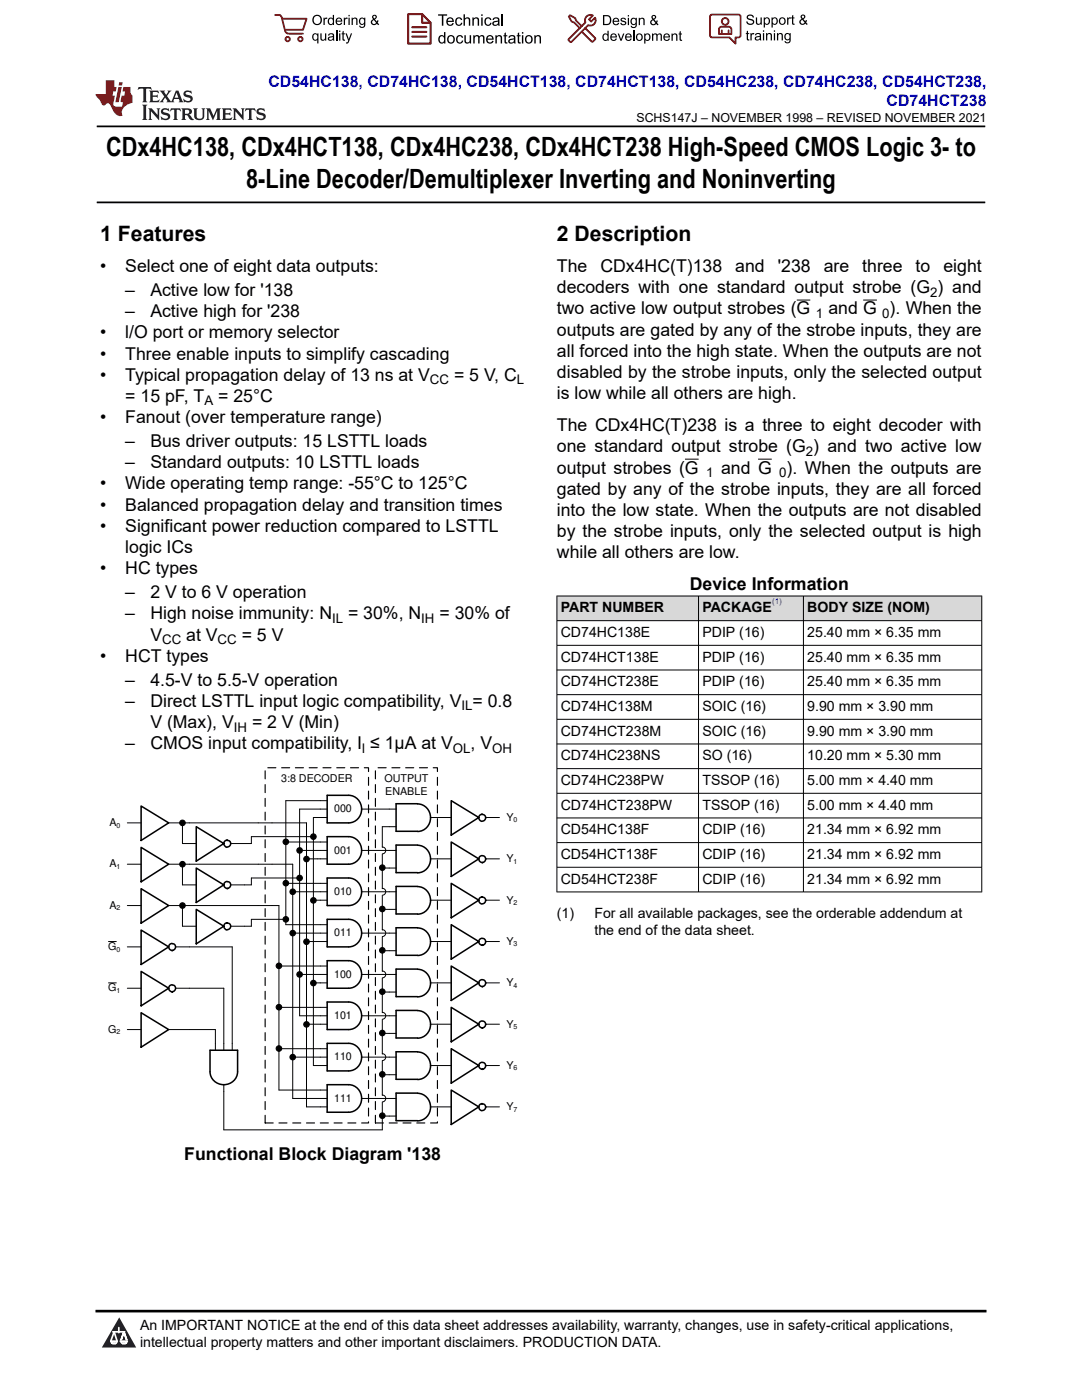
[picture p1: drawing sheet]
<svg xmlns="http://www.w3.org/2000/svg" width="216mm" height="279mm" viewBox="0 0 216 279" stroke-linecap="round" stroke-linejoin="round" font-family="sans-serif">
<defs><g id="words">
<g font-size="5.3">
<text x="21.2" y="31.2">CDx4HC138, CDx4HCT138, CDx4HC238, CDx4HCT238 High-Speed CMOS Logic 3- to</text>
<text x="49.1" y="37.5">8-Line Decoder/Demultiplexer Inverting and Noninverting</text>
</g>
<g font-size="4.2">
<text x="20" y="48.1">1 Features</text>
<text x="111.1" y="48.1">2 Description</text>
</g>
<g font-size="3.5">
<text x="20" y="54.3">•</text>
<text x="25" y="54.3">Select one of eight data outputs:</text>
<text x="25" y="59">–</text>
<text x="30" y="59">Active low for '138</text>
<text x="111.1" y="54.3">The</text>
<text x="111.1" y="58.5">decoders with one standard output strobe (G ) and</text>
<text x="119.8" y="54.3">CDx4HC(T)138</text>
<text x="146.7" y="54.3">and</text>
<text x="155.2" y="54.3">'238</text>
<text x="164.4" y="54.3">are</text>
<text x="172.1" y="54.3">three</text>
<text x="182.7" y="54.3">to</text>
<text x="188.3" y="54.3">eight</text>
<text x="25" y="63.3">–</text>
<text x="30" y="63.3">Active high for '238</text>
<text x="111.1" y="62.8">two active low output strobes (G</text>
<text x="165.3" y="62.8">and G</text>
<text x="177.5" y="62.8">). When the</text>
<text x="20" y="67.5">•</text>
<text x="20" y="71.7">•</text>
<text x="25" y="67.5">l/O port or memory selector</text>
<text x="25" y="71.7">Three enable inputs to simplify cascading</text>
<text x="111.1" y="71.2">all forced into the high state. When the outputs are not</text>
<text x="111.1" y="67">outputs are gated by any of the strobe inputs, they are</text>
<text x="20" y="76">•</text>
<text x="25" y="76">Typical propagation delay of 13 ns at V</text>
<text x="90.6" y="76">= 5 V, C</text>
<text x="111.1" y="75.5">disabled by the strobe inputs, only the selected output</text>
<text x="25" y="80.2">= 15 pF, T</text>
<text x="43.5" y="80.2">= 25°C</text>
<text x="111.1" y="79.7">is low while all others are high.</text>
<text x="20" y="84.4">•</text>
<text x="25" y="84.4">Fanout (over temperature range)</text>
<text x="25" y="89.2">–</text>
<text x="30" y="89.2">Bus driver outputs: 15 LSTTL loads</text>
<text x="111.1" y="86">The CDx4HC(T)238 is a three to eight decoder with</text>
<text x="25" y="93.4">–</text>
<text x="30" y="93.4">Standard outputs: 10 LSTTL loads</text>
<text x="111.1" y="94.5">output strobes (G</text>
<text x="111.1" y="90.3">one standard output strobe (G ) and two active low</text>
<text x="143.9" y="94.5">and G</text>
<text x="157" y="94.5">). When the outputs are</text>
<text x="20" y="97.7">•</text>
<text x="20" y="101.9">•</text>
<text x="25" y="97.7">Wide operating temp range: -55°C to 125°C</text>
<text x="25" y="101.9">Balanced propagation delay and transition times</text>
<text x="111.1" y="98.7">gated by any of the strobe inputs, they are all forced</text>
<text x="20" y="106.1">•</text>
<text x="25" y="106.1">Significant power reduction compared to LSTTL</text>
<text x="111.1" y="103">into the low state. When the outputs are not disabled</text>
<text x="111.1" y="107.2">by the strobe inputs, only the selected output is high</text>
<text x="25" y="110.4">logic ICs</text>
<text x="111.1" y="111.4">while all others are low.</text>
<text x="20" y="114.6">•</text>
<text x="25" y="114.6">HC types</text>
<text x="25" y="119.4">–</text>
<text x="30" y="119.4">2 V to 6 V operation</text>
<text x="137.6" y="117.8">Device Information</text>
<text x="25" y="123.6">–</text>
<text x="30" y="123.6">High noise immunity: N</text>
<text x="69.5" y="123.6">= 30%, N</text>
<text x="87.7" y="123.6">= 30% of</text>
<text x="30" y="127.8">V</text>
<text x="37.2" y="127.8">at V</text>
<text x="48.2" y="127.8">= 5 V</text>
<text x="20" y="132.1">•</text>
<text x="25" y="132.1">HCT types</text>
<text x="25" y="136.8">–</text>
<text x="30" y="136.8">4.5-V to 5.5-V operation</text>
<text x="25" y="141.1">–</text>
<text x="30" y="141.1">Direct LSTTL input logic compatibility, V = 0.8</text>
<text x="25" y="149.5">–</text>
<text x="30" y="149.5">CMOS input compatibility, I ≤ 1µA at V</text>
<text x="30" y="145.3">V (Max), V</text>
<text x="50.3" y="145.3">= 2 V (Min)</text>
<text x="93.9" y="149.5">, V</text>
<text x="36.8" y="231.6">Functional Block Diagram '138</text>
</g>
<g font-size="3.2" fill="#00f">
<text x="53.6" y="17.3">CD54HC138, CD74HC138, CD54HCT138, CD74HCT138, CD54HC238, CD74HC238, CD54HCT238,</text>
<text x="176.9" y="21.1">CD74HCT238</text>
</g>
<g font-size="2.8">
<text x="111.9" y="122.2">PART NUMBER</text>
<text x="140.2" y="122.2">PACKAGE</text>
<text x="161.1" y="122.2">BODY SIZE (NOM)</text>
<text x="111.9" y="127.1">CD74HC138E</text>
<text x="140.2" y="127.1">PDIP (16)</text>
<text x="161.1" y="127.1">25.40 mm × 6.35 mm</text>
<text x="111.9" y="132.1">CD74HCT138E</text>
<text x="111.9" y="137">CD74HCT238E</text>
<text x="140.2" y="132.1">PDIP (16)</text>
<text x="140.2" y="137">PDIP (16)</text>
<text x="161.1" y="132.1">25.40 mm × 6.35 mm</text>
<text x="161.1" y="137">25.40 mm × 6.35 mm</text>
<text x="111.9" y="141.9">CD74HC138M</text>
<text x="140.2" y="141.9">SOIC (16)</text>
<text x="161.1" y="141.9">9.90 mm × 3.90 mm</text>
<text x="111.9" y="146.8">CD74HCT238M</text>
<text x="140.2" y="146.8">SOIC (16)</text>
<text x="161.1" y="146.8">9.90 mm × 3.90 mm</text>
<text x="111.9" y="151.7">CD74HC238NS</text>
<text x="140.2" y="151.7">SO (16)</text>
<text x="161.1" y="151.7">10.20 mm × 5.30 mm</text>
<text x="111.9" y="156.7">CD74HC238PW</text>
<text x="111.9" y="161.6">CD74HCT238PW</text>
<text x="140.2" y="156.7">TSSOP (16)</text>
<text x="140.2" y="161.6">TSSOP (16)</text>
<text x="161.1" y="156.7">5.00 mm × 4.40 mm</text>
<text x="161.1" y="161.6">5.00 mm × 4.40 mm</text>
<text x="111.9" y="166.5">CD54HC138F</text>
<text x="140.2" y="166.5">CDIP (16)</text>
<text x="161.1" y="166.5">21.34 mm × 6.92 mm</text>
<text x="111.9" y="171.4">CD54HCT138F</text>
<text x="140.2" y="171.4">CDIP (16)</text>
<text x="161.1" y="171.4">21.34 mm × 6.92 mm</text>
<text x="111.9" y="176.4">CD54HCT238F</text>
<text x="140.2" y="176.4">CDIP (16)</text>
<text x="161.1" y="176.4">21.34 mm × 6.92 mm</text>
<text x="111.1" y="183.2">(1)</text>
<text x="118.6" y="183.2">For all available packages, see the orderable addendum at</text>
<text x="118.6" y="186.5">the end of the data sheet.</text>
<text x="27.9" y="265.5">An IMPORTANT NOTICE at the end of this data sheet addresses availability, warranty, changes, use in safety-critical applications,</text>
<text x="27.9" y="268.9">intellectual property matters and other important disclaimers. PRODUCTION DATA.</text>
</g>
<g font-size="2.6">
<text x="185.6" y="59.2">2</text>
<text x="162.8" y="63.5">1</text>
<text x="176" y="63.5">0</text>
<text x="85.8" y="76.7">CC</text>
<text x="103.1" y="76.7">L</text>
<text x="40.8" y="80.9">A</text>
<text x="140.9" y="95.2">1</text>
<text x="155.5" y="95.2">0</text>
<text x="160.8" y="91">2</text>
<text x="66.3" y="124.3">IL</text>
<text x="84.1" y="124.3">IH</text>
<text x="32.4" y="128.5">CC</text>
<text x="43.4" y="128.5">CC</text>
<text x="92.1" y="141.8">IL</text>
<text x="46.7" y="146">IH</text>
<text x="72.3" y="150.2">l</text>
<text x="90.4" y="150.2">OL</text>
<text x="98.2" y="150.2">OH</text>
</g>
<text font-size="2.5" x="127" y="24.3">SCHS147J – NOVEMBER 1998 – REVISED NOVEMBER 2021</text>
<g font-size="2.1">
<text x="56.1" y="156">3:8 DECODER</text>
<text x="76.7" y="156">OUTPUT</text>
<text x="76.9" y="158.6">ENABLE</text>
<text x="21.8" y="164.9">A</text>
<text x="66.7" y="162.1">000</text>
<text x="101" y="163.8">Y</text>
<text x="21.8" y="173.1">A</text>
<text x="66.7" y="170.4">001</text>
<text x="101" y="172.1">Y</text>
<text x="66.7" y="178.6">010</text>
<text x="21.8" y="181.4">A</text>
<text x="101" y="180.3">Y</text>
<text x="21.6" y="189.6">G</text>
<text x="66.7" y="186.9">011</text>
<text x="101" y="188.6">Y</text>
<text x="21.6" y="197.9">G</text>
<text x="66.7" y="195.1">100</text>
<text x="101" y="196.8">Y</text>
<text x="66.7" y="203.4">101</text>
<text x="21.6" y="206.1">G</text>
<text x="101" y="205.1">Y</text>
<text x="66.7" y="211.6">110</text>
<text x="101" y="213.3">Y</text>
<text x="66.7" y="219.9">111</text>
<text x="101" y="221.6">Y</text>
</g>
<text font-size="1.6" fill="#00f" x="154.1" y="120.6">(1)</text>
<g font-size="1.4">
<text x="23.3" y="165.2">0</text>
<text x="102.5" y="164.1">0</text>
<text x="23.3" y="173.4">1</text>
<text x="102.5" y="172.4">1</text>
<text x="23.3" y="181.7">2</text>
<text x="102.5" y="180.6">2</text>
<text x="23.3" y="189.9">0</text>
<text x="102.5" y="188.9">3</text>
<text x="102.5" y="197.1">4</text>
<text x="23.3" y="198.2">1</text>
<text x="23.3" y="206.4">2</text>
<text x="102.5" y="205.4">5</text>
<text x="102.5" y="213.6">6</text>
<text x="102.5" y="221.9">7</text>
</g>
</g></defs>
<path d="M19.3 25.2h177.3M19.3 40.4h177.3" fill="none" stroke="#000" stroke-width=".35"/>
<path d="M28.2 160.9l5.5 3.3-5.5 3.5zM28.2 169.1l5.5 3.4-5.5 3.5zM28.2 177.4l5.5 3.3-5.5 3.5z" fill="none" stroke="#000" stroke-width=".31"/>
<path d="M25.4 164.2h2.8M25.4 172.5h2.8M33.7 164.2h17.8M33.7 172.5h17.8M25.4 180.7h2.8M33.7 180.7h17.8" fill="none" stroke="#000" stroke-width=".2"/>
<path d="M74.9 153.2h12.4v70.9h-12.4z" fill-rule="evenodd" fill="#fff"/>
<path d="M74.9 153.2h12.4v70.9h-12.4z" fill="none" stroke="#000" stroke-width=".23" stroke-dasharray="1.6 1.1"/>
<g fill="none" stroke="#000" stroke-width=".2">
<path d="M36.4 164.2v4.1h2.8M36.4 172.5v4.1h2.8M46 168.3h2.8M46 176.6h2.8M73.5 161.5h5.5M73.5 169.7h5.5M73.5 178h5.5M76.3 177.3a.69 .69 0 0 1 .7 .7 .69 .69 0 0 1-.7 .7M76.3 169a.69 .69 0 0 1 .7 .7 .69 .69 0 0 1-.7 .7M76.3 173.2h2.7M76.3 170.5v6.9M76.3 178.7v6.9"/>
<path d="M79 165h-2.7v4.1M85.9 163.2h4.1M85.9 171.4h4.1M85.9 179.7h4.1M96.9 163.2h2.8M96.9 171.4h2.8M96.9 179.7h2.8M21.6 187.9h1.7M21.6 196.2h1.7M25.4 197.2h2.8M25.4 189h2.8M35 197.2h9.7v12.4"/>
<path d="M35 189h11.3v20.6M36.4 180.7v4.1h2.8M46 184.8h2.8M73.5 186.2h5.5M73.5 194.5h5.5M76.3 193.8a.69 .69 0 0 1 .7 .7 .69 .69 0 0 1-.7 .7M76.3 185.5a.69 .69 0 0 1 .7 .7 .69 .69 0 0 1-.7 .7M76.3 181.5h2.7M76.3 189.7h2.7M76.3 198h2.7M76.3 187v6.9M76.3 195.2v6.9"/>
<path d="M85.9 187.9h4.1M85.9 196.2h4.1M96.9 187.9h2.8M96.9 196.2h2.8M25.4 205.5h2.8M33.7 205.5h9.3v4.1M44.7 216.5v9h31.6v-5.5M73.5 202.7h5.5M73.5 211h5.5M73.5 219.2h5.5M76.3 202a.69 .69 0 0 1 .7 .7 .69 .69 0 0 1-.7 .7M76.3 210.3a.69 .69 0 0 1 .7 .7 .69 .69 0 0 1-.7 .7"/>
<path d="M76.3 218.5a.69 .69 0 0 1 .7 .7 .69 .69 0 0 1-.7 .7M76.3 206.2h2.7M76.3 214.5h2.7M76.3 203.5v6.9M76.3 211.7v6.9M85.9 204.4h4.1M85.9 212.7h4.1M96.9 204.4h2.8M96.9 212.7h2.8M76.3 222.7h2.7M85.9 220.9h4.1M96.9 220.9h2.8"/>
</g>
<g fill="none" stroke="#000" stroke-width=".31">
<path d="M90 159.8l5.5 3.4-5.5 3.5zM39.2 165l5.5 3.3-5.5 3.6zM39.2 173.2l5.5 3.4-5.5 3.5zM83.3 160.4h-4.3v5.5h4.3a2.76 2.76 0 0 0 2.6-2.7 2.76 2.76 0 0 0-2.6-2.8M83.3 176.9h-4.3v5.5h4.3a2.76 2.76 0 0 0 2.6-2.7 2.76 2.76 0 0 0-2.6-2.8M83.3 168.7h-4.3v5.5h4.3M83.3 168.7a2.76 2.76 0 0 1 2.6 2.7 2.76 2.76 0 0 1-2.6 2.8M90 168l5.5 3.4-5.5 3.5zM90 176.3l5.5 3.4-5.5 3.5zM95.5 171.4a.69 .69 0 0 1 .7-.6 .69 .69 0 0 1 .7 .6 .7 .7 0 0 1-.7 .7l.1 .1a.78 .78 0 0 1-.8-.8M95.5 179.7a.68 .68 0 0 1 .7-.7h-.1a.65 .65 0 0 1 .8 .7 .69 .69 0 0 1-.7 .7 .69 .69 0 0 1-.7-.7M28.2 193.9l5.5 3.3-5.5 3.5z"/>
<path d="M28.2 185.6l5.5 3.4-5.5 3.5zM39.2 181.5l5.5 3.3-5.5 3.6zM83.3 190.7h-4.3v-5.5h4.3a2.76 2.76 0 0 1 2.6 2.7 2.76 2.76 0 0 1-2.6 2.8M83.3 193.4h-4.3v5.5h4.3M83.3 193.4a2.76 2.76 0 0 1 2.6 2.8 2.76 2.76 0 0 1-2.6 2.7M90 184.5l5.5 3.4-5.5 3.5zM90 192.8l5.5 3.4-5.5 3.5zM95.5 196.2a.69 .69 0 0 1 .7-.7 .69 .69 0 0 1 .7 .7 .7 .7 0 0 1-.7 .7h.1a.78 .78 0 0 1-.8-.7M28.2 202.1l5.5 3.4-5.5 3.5zM41.9 213.9a2.76 2.76 0 0 0 2.8 2.6 2.76 2.76 0 0 0 2.7-2.6M41.9 213.9v-4.3h5.5v4.3M83.3 201.7h-4.3v5.5h4.3a2.76 2.76 0 0 0 2.6-2.8 2.76 2.76 0 0 0-2.6-2.7"/>
<path d="M83.3 209.9h-4.3v5.5h4.3M83.3 218.2h-4.3v5.5h4.3M83.3 209.9a2.76 2.76 0 0 1 2.6 2.8 2.76 2.76 0 0 1-2.6 2.7M83.3 218.2a2.76 2.76 0 0 1 2.6 2.7 2.76 2.76 0 0 1-2.6 2.8M90 201l5.5 3.4-5.5 3.5zM90 209.3l5.5 3.4-5.5 3.5zM90 217.5l5.5 3.4-5.5 3.5zM95.5 212.7a.69 .69 0 0 1 .7-.7 .69 .69 0 0 1 .7 .7 .7 .7 0 0 1-.7 .7h.1a.78 .78 0 0 1-.8-.7M95.5 220.9a.68 .68 0 0 1 .7-.6h-.1a.65 .65 0 0 1 .8 .6 .69 .69 0 0 1-.7 .7 .69 .69 0 0 1-.7-.7"/>
<circle cx="45.3" cy="168.4" r=".67"/>
<circle cx="45.3" cy="176.6" r=".68"/>
<circle cx="96.2" cy="163.2" r=".69"/>
<circle cx="34.3" cy="189" r=".68"/>
<circle cx="34.3" cy="197.2" r=".68"/>
<circle cx="45.3" cy="184.9" r=".67"/>
<circle cx="96.2" cy="187.9" r=".69"/>
<circle cx="96.2" cy="204.4" r=".69"/>
</g>
<g fill="#000">
<circle cx="36.4" cy="164.2" r=".55"/>
<circle cx="36.4" cy="172.5" r=".55"/>
<circle cx="76.3" cy="173.2" r=".55"/>
<circle cx="36.4" cy="180.7" r=".55"/>
<circle cx="76.3" cy="197.9" r=".55"/>
<circle cx="76.3" cy="181.4" r=".55"/>
<circle cx="76.3" cy="189.7" r=".55"/>
<circle cx="76.3" cy="206.2" r=".55"/>
<circle cx="76.3" cy="214.4" r=".55"/>
<circle cx="76.3" cy="222.7" r=".55"/>
</g>
<g fill="none" stroke="#000" stroke-width=".22">
<circle cx="36.4" cy="164.2" r=".55"/>
<circle cx="36.4" cy="172.5" r=".55"/>
<circle cx="76.3" cy="173.2" r=".55"/>
<circle cx="36.4" cy="180.7" r=".55"/>
<circle cx="76.3" cy="197.9" r=".55"/>
<circle cx="76.3" cy="181.4" r=".55"/>
<circle cx="76.3" cy="189.7" r=".55"/>
<circle cx="76.3" cy="206.2" r=".55"/>
<circle cx="76.3" cy="214.4" r=".55"/>
<circle cx="76.3" cy="222.7" r=".55"/>
</g>
<path d="M52.9 153.2h20.6v70.9h-20.6z" fill-rule="evenodd" fill="#fff"/>
<path d="M52.9 153.2h20.6v70.9h-20.6z" fill="none" stroke="#000" stroke-width=".23" stroke-dasharray="1.6 1.1"/>
<g fill="none" stroke="#000" stroke-width=".2">
<path d="M159 59.9h2.7M172.2 59.9h2.8M136.7 91.6h2.7M151.3 91.6h2.7M65.3 159.8h-8.3v24.7h8.3M51.5 172.5h6.9v46.7h6.9M51.5 164.2h9.7v56.7h4.1M57 168h8.3M57 176.3h8.3M58.4 178h6.9M59.8 169.7h5.5M59.8 175.2h-9.6v1.4h-1.4"/>
<path d="M61.2 171.4h4.1M62.5 179.7h2.8M62.5 167h-12.3v1.3h-1.4M65.3 163.2h-2.8v49.5h2.8M65.3 161.5h-5.5v41.2h5.5M72.2 161.5h1.3M72.2 169.7h1.3M72.2 178h1.3M51.5 180.7h4.2v36.8h9.6M55.7 192.8h9.6M57 183.5h-6.8v1.3h-1.4M58.4 186.2h6.9"/>
<path d="M59.8 194.5h5.5M61.2 187.9h4.1M62.5 196.2h2.8M72.2 186.2h1.3M72.2 194.5h1.3M55.7 201h9.6M55.7 209.3h9.6M58.4 211h6.9M61.2 204.4h4.1M72.2 202.7h1.3M72.2 211h1.3M72.2 219.2h1.3"/>
</g>
<g fill="none" stroke="#000" stroke-width=".31">
<path d="M69.6 158.7h-4.3v5.5h4.3M69.6 158.7a2.76 2.76 0 0 1 2.6 2.8 2.76 2.76 0 0 1-2.6 2.7M69.6 167h-4.3v5.5h4.3M69.6 175.2h-4.3v5.5h4.3M69.6 167a2.76 2.76 0 0 1 2.6 2.7 2.76 2.76 0 0 1-2.6 2.8M69.6 175.2a2.76 2.76 0 0 1 2.6 2.8 2.76 2.76 0 0 1-2.6 2.7M69.6 183.5h-4.3v5.5h4.3M69.6 191.7h-4.3v5.5h4.3M69.6 200h-4.3v5.5h4.3M69.6 183.5a2.76 2.76 0 0 1 2.6 2.7 2.76 2.76 0 0 1-2.6 2.8M69.6 191.7a2.76 2.76 0 0 1 2.6 2.8 2.76 2.76 0 0 1-2.6 2.7M69.6 200a2.76 2.76 0 0 1 2.6 2.7 2.76 2.76 0 0 1-2.6 2.8"/>
<path d="M69.6 208.2h-4.3v5.5h4.3M69.6 216.5h-4.3v5.5h4.3M69.6 208.2a2.76 2.76 0 0 1 2.6 2.8 2.76 2.76 0 0 1-2.6 2.7M69.6 216.5a2.76 2.76 0 0 1 2.6 2.7 2.76 2.76 0 0 1-2.6 2.8"/>
</g>
<g fill="#000">
<circle cx="57" cy="176.3" r=".55"/>
<circle cx="57" cy="168" r=".55"/>
<circle cx="58.4" cy="178" r=".55"/>
<circle cx="59.8" cy="169.7" r=".55"/>
<circle cx="59.8" cy="175.2" r=".55"/>
<circle cx="61.2" cy="171.4" r=".55"/>
<circle cx="62.5" cy="179.7" r=".55"/>
<circle cx="62.5" cy="167" r=".55"/>
<circle cx="55.7" cy="192.8" r=".55"/>
<circle cx="57" cy="183.5" r=".55"/>
<circle cx="58.4" cy="186.2" r=".55"/>
<circle cx="59.8" cy="194.5" r=".55"/>
<circle cx="61.2" cy="187.9" r=".55"/>
<circle cx="62.5" cy="196.2" r=".55"/>
<circle cx="55.7" cy="209.3" r=".55"/>
<circle cx="55.7" cy="201" r=".55"/>
<circle cx="58.4" cy="211" r=".55"/>
<circle cx="61.2" cy="204.4" r=".55"/>
</g>
<g fill="none" stroke="#000" stroke-width=".22">
<circle cx="57" cy="176.3" r=".55"/>
<circle cx="57" cy="168" r=".55"/>
<circle cx="58.4" cy="178" r=".55"/>
<circle cx="59.8" cy="169.7" r=".55"/>
<circle cx="59.8" cy="175.2" r=".55"/>
<circle cx="61.2" cy="171.4" r=".55"/>
<circle cx="62.5" cy="179.7" r=".55"/>
<circle cx="62.5" cy="167" r=".55"/>
<circle cx="55.7" cy="192.8" r=".55"/>
<circle cx="57" cy="183.5" r=".55"/>
<circle cx="58.4" cy="186.2" r=".55"/>
<circle cx="59.8" cy="194.5" r=".55"/>
<circle cx="61.2" cy="187.9" r=".55"/>
<circle cx="62.5" cy="196.2" r=".55"/>
<circle cx="55.7" cy="209.3" r=".55"/>
<circle cx="55.7" cy="201" r=".55"/>
<circle cx="58.4" cy="211" r=".55"/>
<circle cx="61.2" cy="204.4" r=".55"/>
</g>
<g fill="#d8d8d8">
<path d="M111.1 118.9h84.8v5h-84.8z" fill-rule="evenodd"/>
<path d="M111.2 119h28.1v4.8h-28.1z" fill-rule="evenodd"/>
<path d="M139.4 119h20.9v4.8h-20.9z" fill-rule="evenodd"/>
<path d="M160.4 119h35.4v4.8h-35.4z" fill-rule="evenodd"/>
</g>
<g fill="none" stroke="#000" stroke-width=".2">
<path d="M111.1 118.9h84.9M111.1 118.9v59.2M139.4 118.9v59.2M160.3 118.9v59.2M195.9 118.9v59.2M111.1 123.9h84.9M111.1 128.8h84.9M111.1 133.7h84.9M111.1 138.6h84.9M111.1 143.6h84.9M111.1 148.5h84.9M111.1 153.4h84.9"/>
<path d="M111.1 158.3h84.9M111.1 163.2h84.9M111.1 168.2h84.9M111.1 173.1h84.9M111.1 178h84.9"/>
</g>
<path d="M0 0h215.9v23.8h-215.9z" fill-rule="evenodd" fill="#fff"/>
<path d="M27.7 17.4l-.2 .6 .5-.3h.6v.1v2.2l-.2 .4h1l-.2-.4v-2.2v-.1h.5l.5 .3-.1-.6zM29.8 18.1l.2 .4v1.5l-.2 .4h1.9l.1-.6a1.08 1.08 0 0 1-1.3 .2v-.7h.6l.4 .2v-.6l-.4 .2h-.6v-.6l.2-.1a1 1 0 0 1 1 .2l-.1-.5zM31.8 18.1l1 1.1-1 1.2h.9l-.2-.2 .4-.7 .5 .7-.2 .2h1.6l-.2-.2 .1-.4h1l.1 .4-.1 .2h.9l-.2-.3-.8-2h-.5l-1 2.2-.8-1.1 .9-1.1h-.8l.2 .2-.5 .7-.3-.7 .1-.2zM35.2 18.5l.4 1h-.8zM36.8 18.2a.65 .65 0 0 0-.2 .7 .65 .65 0 0 0 .6 .5l.7 .2 .1 .2a.79 .79 0 0 1-.7 .4 .79 .79 0 0 1-.7-.5l.1 .7 .2-.1a.93 .93 0 0 0 1.1 .1 .93 .93 0 0 0 .4-1 1.46 1.46 0 0 0-1.2-.6l-.1-.3a1.09 1.09 0 0 1 1.2 .2l-.2-.6-.1 .1-.6-.2zM28.4 20.9l.2 .4v2.3l-.2 .3h1l-.2-.3v-2.3l.2-.4zM29.6 21.6l.2 .4v1.6l-.2 .3h.8l-.3-.3v-1.4l1.7 1.8v-2l.2-.4h-.8l.2 .2 .1 1.1-1.2-1.3zM32.3 21.8a.65 .65 0 0 0-.2 .7 .65 .65 0 0 0 .7 .4l.6 .2 .1 .2a.79 .79 0 0 1-.7 .4 .79 .79 0 0 1-.7-.5l.1 .7 .2-.1a.93 .93 0 0 0 1.1 .1 .93 .93 0 0 0 .4-.9 1.46 1.46 0 0 0-1.2-.6l-.1-.4a1.09 1.09 0 0 1 1.2 .2l-.2-.6-.1 .1-.6-.1zM34.1 21.6l-.1 .7a.63 .63 0 0 1 .7-.4l.1 1.7-.3 .3h1l-.2-.3v-1.7a.66 .66 0 0 1 .8 .4l-.1-.7zM36.2 21.6l.2 .4v1.6l-.2 .3h.9l-.2-.2v-.7h.5l.1 .2a.79 .79 0 0 0 1.2 .6l-1-.9a.61 .61 0 0 0 .6-.6 .61 .61 0 0 0-.5-.6zM36.9 21.9h.2a.47 .47 0 0 1 .5 .1 .47 .47 0 0 1 .1 .5l-.2 .2h-.6zM38.5 21.6l.2 .2a2.27 2.27 0 0 0 .4 2 1.04 1.04 0 0 0 1.7-.7v-1.3l.2-.2h-.8l.2 .4v1.1a.6 .6 0 0 1-.6 .6 .6 .6 0 0 1-.6-.6v-1.1l.3-.4zM41.1 21.6l.2 .4v1.6l-.2 .3h.7l-.2-.3v-1.5l.9 1.9 .8-1.9v1.5l-.2 .3h1l-.3-.3v-1.6l.3-.4h-.8l-.7 1.5-.7-1.5zM44.3 21.6l.2 .4v1.6l-.2 .3h1.9l.1-.5a1.09 1.09 0 0 1-1.3 .1v-.6h.6l.4 .1v-.6l-.4 .2h-.6v-.6l.2-.1a1.01 1.01 0 0 1 1 .3l-.1-.6zM46.4 21.6l.3 .4v1.6l-.3 .3h.8l-.2-.3v-1.4l1.6 1.8v-2l.2-.4h-.7l.2 .2v1.1l-1.2-1.3zM49 21.6l-.1 .7a.63 .63 0 0 1 .8-.4v1.7l-.3 .3h1l-.2-.3v-1.7a.66 .66 0 0 1 .8 .4l-.1-.7zM51.4 21.8a.65 .65 0 0 0-.2 .7 .65 .65 0 0 0 .6 .4l.6 .2 .2 .2a.79 .79 0 0 1-.8 .4 .79 .79 0 0 1-.6-.5l.1 .7 .2-.1a.93 .93 0 0 0 1 .1 .93 .93 0 0 0 .5-.9 1.46 1.46 0 0 0-1.3-.6l-.1-.4a1.09 1.09 0 0 1 1.3 .2l-.2-.6-.2 .1-.5-.1z" fill="#231f20"/>
<path d="M21.1 16v2.8h-2.1l.1 .3 .9 1a.95 .95 0 0 0 .9 .9 .59 .59 0 0 1 .6-.4 .59 .59 0 0 1 .5 .4l.4 .8a1.59 1.59 0 0 0 2.1 1.3 1.61 1.61 0 0 1 1-2.2l1-.4-.1-1.5a1.59 1.59 0 0 1-.4-1.6h-1.4l-.2 .9h.5l-.1 .8h-.5l-.2 1v.2l.4 .1-.2 .9h-.6a.73 .73 0 0 1-1.1-.7l.3-1.5h-.5l.2-.8h.5l.2-.9h-.5v-1.4zM23.6 17.4l-.6 3h.7l.6-3zM23.8 16.4l-.1 .7h.7l.1-.7z" fill="#ed1c24"/>
<g fill="#000">
<path d="M62.3 4a1 1 0 0 1 2 0 1 1 0 0 1-2 0zM62.8 3.4a.78 .78 0 0 0-.1 1.1 .78 .78 0 0 0 1.1 .1 .78 .78 0 0 0 .1-1.1 .78 .78 0 0 0-1.1-.1z" fill-rule="evenodd"/>
<path d="M62.5 6.8l.4-.2 .4 .3v-.2h.2v2h-.2v-.7a.68 .68 0 0 1-.9-.1 .68 .68 0 0 1 0-.9zM62.6 7a.51 .51 0 0 0-.1 .6 .51 .51 0 0 0 .7 .2 .51 .51 0 0 0 .1-.7 .51 .51 0 0 0-.7-.1z" fill-rule="evenodd"/>
<path d="M64.5 3.5h.3v.3l.1-.3h.3l.1 .1-.1 .2a.32 .32 0 0 0-.3 0 .32 .32 0 0 0-.1 .4v.8h-.3z" fill-rule="evenodd"/>
<path d="M63.9 6.7h.3v.8a.36 .36 0 0 0 .3 .4 .36 .36 0 0 0 .4-.5v-.7h.2v1.4h-.2v-.2a.51 .51 0 0 1-.6 .2 .51 .51 0 0 1-.4-.5z" fill-rule="evenodd"/>
<path d="M65.6 3.7l.4-.2 .4 .2v-.7h.3v2h-.3v-.2a.7 .7 0 0 1-1-.1 .7 .7 0 0 1 .2-1zM65.8 3.8a.51 .51 0 0 0-.1 .7 .51 .51 0 0 0 .6 .2 .51 .51 0 0 0 .1-.7 .51 .51 0 0 0-.6-.2z" fill-rule="evenodd"/>
<path d="M65.6 6.8a.66 .66 0 0 1 .8-.1 .66 .66 0 0 1 .3 .8v.6h-.2l-.1-.2a.52 .52 0 0 1-.7 .2 .52 .52 0 0 1-.2-.6l.3-.2a.42 .42 0 0 0 .6-.3l-.3-.2-.3 .1-.1 .2h-.3zM65.7 7.6a.35 .35 0 0 0 .3 .4 .35 .35 0 0 0 .4-.4v-.2z" fill-rule="evenodd"/>
<path d="M67.7 6.1h.2v.3h-.2zM67.7 6.7h.2v1.4h-.2z" fill-rule="evenodd"/>
<path d="M67.1 3.7a.68 .68 0 0 1 .9-.1 .68 .68 0 0 1 .3 .7h-1.1a.42 .42 0 0 0 .3 .5 .42 .42 0 0 0 .5-.3h.3a.73 .73 0 0 1-1.1 .4 .73 .73 0 0 1-.1-1.2zM67.4 3.8l-.2 .3h.8l-.2-.4z" fill-rule="evenodd"/>
<path d="M68.6 3.5h.2v.3l.2-.3h.3l.1 .1-.1 .2a.32 .32 0 0 0-.4 0 .32 .32 0 0 0-.1 .4v.8h-.2z" fill-rule="evenodd"/>
<path d="M68.3 6.3l.3-.1v.5h.2v.1h-.2v.9l.3 .4a.36 .36 0 0 1-.4 0 .36 .36 0 0 1-.2-.4v-.9h-.1v-.1h.1z" fill-rule="evenodd"/>
<path d="M68.9 6.7h.3l.4 1.1 .4-1.1h.3l-.6 1.4a.51 .51 0 0 1-.6 .6l-.1-.3h.3l.2-.3z" fill-rule="evenodd"/>
<path d="M69.5 3h.3v.3h-.3zM69.5 3.5h.3v1.5h-.3z" fill-rule="evenodd"/>
<path d="M70.2 3.5h.2v.2a.52 .52 0 0 1 .6-.2 .52 .52 0 0 1 .3 .6v.9h-.2v-.9a.34 .34 0 0 0-.3-.4 .34 .34 0 0 0-.4 .3v1h-.2z" fill-rule="evenodd"/>
<path d="M71.8 3.7l.4-.2 .5 .2v-.2h.2v1.3a.64 .64 0 0 1-.5 .8 .64 .64 0 0 1-.7-.5h.2a.41 .41 0 0 0 .5 .2 .41 .41 0 0 0 .2-.5 .69 .69 0 0 1-.9-.1 .69 .69 0 0 1 .1-1zM72 3.8a.5 .5 0 0 0-.1 .7 .5 .5 0 0 0 .7 .1 .5 .5 0 0 0 .1-.6 .5 .5 0 0 0-.7-.2z" fill-rule="evenodd"/>
<path d="M74.4 3.1a.47 .47 0 0 1 .7 .1 .47 .47 0 0 1-.3 .7l.4 .4 .1-.3 .2 .1-.1 .4 .3 .3-.2 .2-.3-.3a.63 .63 0 0 1-1 .1 .63 .63 0 0 1 .3-1l-.3-.4zM74.5 3.4a.27 .27 0 0 0 .5 0 .27 .27 0 0 0-.5 0zM74.4 4.1a.4 .4 0 0 0 0 .6 .4 .4 0 0 0 .6-.1l-.4-.6z" fill-rule="evenodd"/>
<path d="M87.4 2.9h1.8v.2h-.7v2h-.3v-2h-.8z" fill-rule="evenodd"/>
<path d="M87.6 7.2l.5-.2 .5 .2v-.8h.3v2.3h-.3v-.2a.76 .76 0 0 1-1-.1 .76 .76 0 0 1-.1-1zM87.9 7.4a.58 .58 0 0 0-.2 .7 .58 .58 0 0 0 .8 .2 .58 .58 0 0 0 .1-.7 .58 .58 0 0 0-.7-.2z" fill-rule="evenodd"/>
<path d="M89.5 7.2a.81 .81 0 0 1 1.1 .1 .81 .81 0 0 1-.2 1.2 .81 .81 0 0 1-1.1-.2l-.1-.7zM89.6 7.4a.57 .57 0 0 0 0 .8 .57 .57 0 0 0 .8 0 .57 .57 0 0 0 0-.7 .57 .57 0 0 0-.8-.1z" fill-rule="evenodd"/>
<path d="M89.3 3.7a.77 .77 0 0 1 .9-.2 .77 .77 0 0 1 .4 .9h-1.3a.48 .48 0 0 0 .4 .5 .48 .48 0 0 0 .6-.3h.3a.83 .83 0 0 1-1.3 .4 .83 .83 0 0 1 0-1.3zM89.5 3.8l-.2 .4h1l-.3-.5z" fill-rule="evenodd"/>
<path d="M91 3.7a.7 .7 0 0 1 1.2 .3h-.2a.45 .45 0 0 0-.6-.3 .45 .45 0 0 0-.3 .6 .45 .45 0 0 0 .3 .6 .45 .45 0 0 0 .6-.4l.3 .1a.76 .76 0 0 1-1.1 .5 .76 .76 0 0 1-.3-1.1z" fill-rule="evenodd"/>
<path d="M91.2 7.2a.7 .7 0 0 1 1.2 .3l-.3 .1a.45 .45 0 0 0-.5-.4 .45 .45 0 0 0-.3 .7 .45 .45 0 0 0 .3 .6 .45 .45 0 0 0 .6-.4h.2a.76 .76 0 0 1-1 .5 .76 .76 0 0 1-.4-1.1z" fill-rule="evenodd"/>
<path d="M92.5 2.9h.3v.8a.59 .59 0 0 1 .7-.2 .59 .59 0 0 1 .3 .6v1h-.2v-1a.4 .4 0 0 0-.5-.4 .4 .4 0 0 0-.3 .5v.9h-.3z" fill-rule="evenodd"/>
<path d="M92.7 7h.2v.9a.41 .41 0 0 0 .5 .6 .41 .41 0 0 0 .3-.6v-.9h.3v1.7h-.3v-.3a.58 .58 0 0 1-.7 .3 .58 .58 0 0 1-.3-.7z" fill-rule="evenodd"/>
<path d="M94.3 3.5h.2v.2a.59 .59 0 0 1 .7-.2 .59 .59 0 0 1 .4 .6v1h-.3v-1a.41 .41 0 0 0-.4-.4 .41 .41 0 0 0-.4 .5v.9h-.2z" fill-rule="evenodd"/>
<path d="M94.4 7h.3v.3a.56 .56 0 0 1 1 0 .54 .54 0 0 1 .6-.3 .54 .54 0 0 1 .4 .5v1.2h-.3v-1.1a.34 .34 0 0 0-.3-.4 .34 .34 0 0 0-.4 .3v1.2h-.3v-1.1a.38 .38 0 0 0-.5-.3 .38 .38 0 0 0-.2 .5v.9h-.3z" fill-rule="evenodd"/>
<path d="M96 2.9h.3v.3h-.3zM96 3.5h.3v1.6h-.3z" fill-rule="evenodd"/>
<path d="M96.8 3.7a.7 .7 0 0 1 1.3 .3h-.3a.45 .45 0 0 0-.6-.3 .45 .45 0 0 0-.3 .6 .45 .45 0 0 0 .3 .6 .45 .45 0 0 0 .6-.4l.3 .1a.76 .76 0 0 1-1.1 .5 .76 .76 0 0 1-.3-1.1z" fill-rule="evenodd"/>
<path d="M97.2 7.2a.77 .77 0 0 1 .9-.1 .77 .77 0 0 1 .4 .8h-1.2a.48 .48 0 0 0 .3 .6 .48 .48 0 0 0 .6-.4l.3 .1a.83 .83 0 0 1-1.3 .3 .83 .83 0 0 1 0-1.3zM97.4 7.4l-.1 .3h.9l-.2-.4z" fill-rule="evenodd"/>
<path d="M98.8 7h.3v.3a.59 .59 0 0 1 .7-.3 .59 .59 0 0 1 .4 .7v1h-.3v-1a.41 .41 0 0 0-.5-.5 .41 .41 0 0 0-.3 .6v.9h-.3z" fill-rule="evenodd"/>
<path d="M98.4 3.7a.74 .74 0 0 1 1-.2 .74 .74 0 0 1 .3 .9v.7h-.3v-.2a.59 .59 0 0 1-.8 .3 .59 .59 0 0 1-.3-.8l1.1-.3a.42 .42 0 0 0-.4-.4 .42 .42 0 0 0-.5 .3h-.2zM98.6 4.5a.36 .36 0 0 0 .2 .5 .36 .36 0 0 0 .5-.2l.1-.5z" fill-rule="evenodd"/>
<path d="M100.7 6.6l.2-.1v.5h.3v.2h-.3v1l.1 .2h.2l.1 .3a.41 .41 0 0 1-.5-.1 .41 .41 0 0 1-.1-.4v-1h-.2v-.2h.2z" fill-rule="evenodd"/>
<path d="M101.6 7.2a.74 .74 0 0 1 .9-.2 .74 .74 0 0 1 .3 1l.1 .7h-.3v-.2a.59 .59 0 0 1-.8 .2 .59 .59 0 0 1-.3-.8l1-.3a.42 .42 0 0 0-.3-.4 .42 .42 0 0 0-.5 .3h-.3zM101.8 8.1a.36 .36 0 0 0 .1 .5 .36 .36 0 0 0 .5-.3l.2-.4z" fill-rule="evenodd"/>
<path d="M103.3 6.6l.3-.1v.5h.3v.2h-.3v1l.1 .2h.2v.3a.41 .41 0 0 1-.5-.1 .41 .41 0 0 1-.1-.4v-1h-.2v-.2h.2z" fill-rule="evenodd"/>
<path d="M104.1 6.4h.3v.3h-.3zM104.1 7h.3v1.7h-.3z" fill-rule="evenodd"/>
<path d="M105 7.2a.81 .81 0 0 1 1.1 .1 .81 .81 0 0 1-.1 1.2 .81 .81 0 0 1-1.2-.2v-.7zM105.2 7.4a.57 .57 0 0 0-.1 .8 .57 .57 0 0 0 .8 0 .57 .57 0 0 0 0-.7 .57 .57 0 0 0-.7-.1z" fill-rule="evenodd"/>
<path d="M106.6 7h.3v.3a.59 .59 0 0 1 .7-.3 .59 .59 0 0 1 .4 .7v1h-.3v-1a.41 .41 0 0 0-.5-.5 .41 .41 0 0 0-.3 .6v.9h-.3z" fill-rule="evenodd"/>
<path d="M120.3 3h.7a1 1 0 0 1 1 1 1 1 0 0 1-1 1h-.7zM120.6 3.2v1.6h.4a.77 .77 0 0 0 .7-.8 .77 .77 0 0 0-.7-.8z" fill-rule="evenodd"/>
<path d="M120.4 6.9l.4-.2 .4 .2v-.8h.3v2h-.3v-.1a.7 .7 0 0 1-.9-.2 .7 .7 0 0 1 .1-.9zM120.6 7a.51 .51 0 0 0-.1 .7 .51 .51 0 0 0 .6 .1 .51 .51 0 0 0 .1-.6 .51 .51 0 0 0-.6-.2z" fill-rule="evenodd"/>
<path d="M122 6.9a.68 .68 0 0 1 .8-.2 .68 .68 0 0 1 .3 .8h-1.1a.42 .42 0 0 0 .3 .5 .42 .42 0 0 0 .5-.3h.3a.73 .73 0 0 1-1.1 .3 .73 .73 0 0 1 0-1.1zM122.2 7l-.2 .3h.8l-.2-.4z" fill-rule="evenodd"/>
<path d="M122.4 3.7a.68 .68 0 0 1 .8-.1 .68 .68 0 0 1 .4 .8h-1.1a.42 .42 0 0 0 .3 .4 .42 .42 0 0 0 .5-.3l.3 .1a.73 .73 0 0 1-1.2 .3 .73 .73 0 0 1 0-1.2zM122.6 3.8l-.1 .3h.8l-.2-.3z" fill-rule="evenodd"/>
<path d="M123.9 3.7l.1-.1a.62 .62 0 0 1 .9 .3l-.2 .1a.29 .29 0 0 0-.3-.3 .29 .29 0 0 0-.3 .3l.1 .1a.58 .58 0 0 1 .6 .1 .58 .58 0 0 1 .1 .6 .67 .67 0 0 1-1.1-.2l.2-.1a.33 .33 0 0 0 .4 .4 .33 .33 0 0 0 .3-.4 .71 .71 0 0 1-.9-.6z" fill-rule="evenodd"/>
<path d="M123.3 6.7h.2l.4 1.2 .4-1.2h.3l-.6 1.4h-.2z" fill-rule="evenodd"/>
<path d="M125.3 3h.2v.3h-.2zM125.3 3.6h.2v1.4h-.2z" fill-rule="evenodd"/>
<path d="M124.9 6.9a.68 .68 0 0 1 .8-.2 .68 .68 0 0 1 .4 .8h-1.1a.42 .42 0 0 0 .3 .5 .42 .42 0 0 0 .5-.3h.3a.73 .73 0 0 1-1.2 .3 .73 .73 0 0 1 0-1.1zM125.1 7l-.1 .3h.8l-.2-.4z" fill-rule="evenodd"/>
<path d="M126 3.7l.4-.2 .4 .2v-.1h.3v1.2a.64 .64 0 0 1-.5 .8 .64 .64 0 0 1-.8-.5l.3 .1a.41 .41 0 0 0 .5 .2 .41 .41 0 0 0 .2-.6 .69 .69 0 0 1-.9-.1 .69 .69 0 0 1 .1-1zM126.2 3.9a.5 .5 0 0 0-.1 .6 .5 .5 0 0 0 .6 .2 .5 .5 0 0 0 .2-.7 .5 .5 0 0 0-.7-.1z" fill-rule="evenodd"/>
<path d="M126.9 7.4a.73 .73 0 0 1 1.4 0 .73 .73 0 0 1-1.4 0zM127.3 7a.5 .5 0 0 0-.1 .7 .5 .5 0 0 0 .7 0 .5 .5 0 0 0 0-.6 .5 .5 0 0 0-.6-.1z" fill-rule="evenodd"/>
<path d="M127.5 3.6h.2v.2a.52 .52 0 0 1 .6-.3 .52 .52 0 0 1 .3 .6v.9h-.2v-.9a.34 .34 0 0 0-.3-.4 .34 .34 0 0 0-.4 .3v1h-.2z" fill-rule="evenodd"/>
<path d="M128.5 6.7h.3v.2a.67 .67 0 0 1 .9 0 .67 .67 0 0 1 0 .9 .55 .55 0 0 1-.9 .2v.7h-.3zM128.9 7a.5 .5 0 0 0-.1 .7 .5 .5 0 0 0 .6 .1 .5 .5 0 0 0 .2-.6 .5 .5 0 0 0-.7-.2z" fill-rule="evenodd"/>
<path d="M130.1 6.7h.2v.2a.49 .49 0 0 1 .9 0l.4-.2a.42 .42 0 0 1 .5 .4v1h-.3v-.9a.3 .3 0 0 0-.2-.3 .3 .3 0 0 0-.4 .2v1h-.2v-.9a.33 .33 0 0 0-.5-.3 .33 .33 0 0 0-.2 .5v.7h-.2z" fill-rule="evenodd"/>
<path d="M130.1 3.1a.47 .47 0 0 1 .8 .1 .47 .47 0 0 1-.3 .7l.3 .4 .1-.2h.3l-.2 .5 .3 .3-.2 .2-.3-.3a.63 .63 0 0 1-1 .1 .63 .63 0 0 1 .3-1l-.2-.5zM130.2 3.5a.27 .27 0 0 0 .5 0 .27 .27 0 0 0-.5 0zM130.2 4.1a.4 .4 0 0 0 0 .7 .4 .4 0 0 0 .6-.2l-.5-.6z" fill-rule="evenodd"/>
<path d="M132.5 6.9a.68 .68 0 0 1 .9-.2 .68 .68 0 0 1 .3 .8h-1.1a.42 .42 0 0 0 .3 .5 .42 .42 0 0 0 .5-.3h.3a.73 .73 0 0 1-1.1 .3 .73 .73 0 0 1-.1-1.1zM132.7 7l-.1 .3h.8l-.2-.4z" fill-rule="evenodd"/>
<path d="M134 6.7h.2v.2a.52 .52 0 0 1 .6-.2 .52 .52 0 0 1 .4 .6v.8h-.3v-.8a.34 .34 0 0 0-.2-.4 .34 .34 0 0 0-.4 .2l-.1 1h-.2z" fill-rule="evenodd"/>
<path d="M135.6 6.3l.2-.1v.5h.3v.2h-.3v.8l.3 .4a.36 .36 0 0 1-.4 0 .36 .36 0 0 1-.1-.4v-.8h-.2v-.2h.2z" fill-rule="evenodd"/>
<path d="M149.2 3a.8 .8 0 0 1 1.2 .5h-.2a.44 .44 0 0 0-.5-.4 .44 .44 0 0 0-.4 .5l.2 .1a.9 .9 0 0 1 1 .8 .84 .84 0 0 1-.9 .5 .84 .84 0 0 1-.7-.7h.3a.52 .52 0 0 0 .5 .5 .52 .52 0 0 0 .5-.6l-.2-.1a.85 .85 0 0 1-1-.8z" fill-rule="evenodd"/>
<path d="M149 6.3l.3-.2v.5h.2v.2h-.2v.9l.2 .4a.36 .36 0 0 1-.4-.1 .36 .36 0 0 1-.1-.4v-.8h-.2v-.2h.2z" fill-rule="evenodd"/>
<path d="M149.7 6.6h.3v.2l.1-.2h.3l.1 .1-.1 .2a.32 .32 0 0 0-.3 0 .32 .32 0 0 0-.1 .4v.8h-.3z" fill-rule="evenodd"/>
<path d="M150.7 6.8a.66 .66 0 0 1 .9-.2 .66 .66 0 0 1 .3 .9v.6h-.2l-.1-.2a.52 .52 0 0 1-.7 .2 .52 .52 0 0 1-.2-.7l.2-.1a.42 .42 0 0 0 .7-.3l-.3-.2h-.3l-.1 .3-.3-.1zM150.9 7.5a.35 .35 0 0 0 .3 .5 .35 .35 0 0 0 .4-.4v-.3z" fill-rule="evenodd"/>
<path d="M150.8 3.5h.3v.8a.36 .36 0 0 0 .3 .5 .36 .36 0 0 0 .4-.5v-.8h.2v1.4h-.2v-.2a.51 .51 0 0 1-.6 .3 .51 .51 0 0 1-.4-.6z" fill-rule="evenodd"/>
<path d="M152.2 6.1h.3v.2h-.3zM152.2 6.6h.3v1.5h-.3z" fill-rule="evenodd"/>
<path d="M152.4 3.5h.2v.2a.67 .67 0 0 1 .9 0 .67 .67 0 0 1 .1 .9 .55 .55 0 0 1-1 .2v.7h-.2zM152.7 3.8a.5 .5 0 0 0-.1 .7 .5 .5 0 0 0 .7 .1 .5 .5 0 0 0 .1-.6 .5 .5 0 0 0-.7-.2z" fill-rule="evenodd"/>
<path d="M152.9 6.6h.2v.2a.52 .52 0 0 1 .6-.2 .52 .52 0 0 1 .3 .6v.9h-.2v-.9a.34 .34 0 0 0-.3-.4 .34 .34 0 0 0-.4 .2v1.1h-.2z" fill-rule="evenodd"/>
<path d="M153.9 3.5h.3v.2a.67 .67 0 0 1 .9 0 .67 .67 0 0 1 0 .9 .55 .55 0 0 1-.9 .2v.7h-.3zM154.3 3.8a.5 .5 0 0 0-.1 .7 .5 .5 0 0 0 .6 .1 .5 .5 0 0 0 .2-.6 .5 .5 0 0 0-.7-.2z" fill-rule="evenodd"/>
<path d="M154.4 6.1h.3v.2h-.3zM154.4 6.6h.3v1.5h-.3z" fill-rule="evenodd"/>
<path d="M155 6.6h.3v.2a.52 .52 0 0 1 .6-.2 .52 .52 0 0 1 .3 .6v.9h-.2v-.9a.34 .34 0 0 0-.3-.4 .34 .34 0 0 0-.4 .2v1.1h-.3z" fill-rule="evenodd"/>
<path d="M155.4 4.2a.75 .75 0 0 1 1.5 0 .75 .75 0 0 1-1.5 0zM155.8 3.8a.5 .5 0 0 0-.1 .7 .5 .5 0 0 0 .8 0 .5 .5 0 0 0 0-.7 .5 .5 0 0 0-.7 0z" fill-rule="evenodd"/>
<path d="M156.7 6.8l.4-.2 .5 .2v-.2h.2v1.3a.64 .64 0 0 1-.5 .7 .64 .64 0 0 1-.8-.4h.3a.41 .41 0 0 0 .5 .2 .41 .41 0 0 0 .2-.5 .69 .69 0 0 1-.9-.1 .69 .69 0 0 1 .1-1zM156.9 6.9a.5 .5 0 0 0-.1 .7 .5 .5 0 0 0 .6 .1 .5 .5 0 0 0 .2-.7 .5 .5 0 0 0-.7-.1z" fill-rule="evenodd"/>
<path d="M157.1 3.5h.2v.2l.1-.2h.3h.2l-.1 .3a.32 .32 0 0 0-.4 0 .32 .32 0 0 0-.1 .4v.7h-.2z" fill-rule="evenodd"/>
<path d="M158 3.1l.3-.1v.5h.2v.2h-.2v.8l.3 .4a.36 .36 0 0 1-.4 0 .36 .36 0 0 1-.2-.4v-.8h-.1v-.2h.1z" fill-rule="evenodd"/>
<path d="M159.9 3a.47 .47 0 0 1 .7 .1 .47 .47 0 0 1-.3 .7l.4 .5 .1-.3h.2l-.1 .5 .3 .3-.2 .2-.3-.3a.63 .63 0 0 1-1 .1 .63 .63 0 0 1 .3-1l-.3-.5zM160 3.4a.27 .27 0 0 0 .5 0 .27 .27 0 0 0-.5 0zM159.9 4.1a.4 .4 0 0 0 0 .6 .4 .4 0 0 0 .6-.2l-.4-.6z" fill-rule="evenodd"/>
</g>
<path d="M67.2 6.1v2M126.5 6.1v2" fill="none" stroke="#000" stroke-width=".25"/>
<g fill="none" stroke="#de0000" stroke-width=".37">
<path d="M54.9 3h.9a1.19 1.19 0 0 1 .6 1.2l.6 2.1a.85 .85 0 0 0 1 .4h2.5M56.3 3.7h4.9l-.7 2.2h-3.6M116.1 5.2l-1.2-1.1-.1-.5-1-.6-.3 .3 .6 1 .5 .2 1.1 1.1M116.8 5.6l1.9 2v.3l-.4 .4h-.3l-1.9-2zM116.8 5.6l.6-.6a1.07 1.07 0 0 0 1.2-.2 1.07 1.07 0 0 0 .1-1.3l-.7 .8-.5-.4 .8-.8a1.07 1.07 0 0 0-1.2 .2 1.07 1.07 0 0 0-.3 1.2l-3.3 3.3v.3l.3 .3h.2l2.1-2.1M141.7 3.1l.4-.2h5.3l.3 .2 .1 3.9-.2 .4-.8 .1v1.2l-1.3-1.2h-3.4l-.4-.2zM143.5 5.6l.5-.3 1.7 .1 .2 .5v.9h-2.4zM144 6.1v.7M145.4 6.1v.7"/>
<circle cx="57.4" cy="7.8" r=".44"/>
<circle cx="59.9" cy="7.8" r=".44"/>
<circle cx="144.7" cy="4.3" r=".67"/>
</g>
<path d="M100.2 2.9v2.2" fill="none" stroke="#000" stroke-width=".28"/>
<path d="M81.4 2.8h2.8v1.7h1.7v4.2h-4.5zM82.3 6.4h2.8M82.3 5.4h2.8M82.3 7.3h2.8M84.2 2.8l1.7 1.7" fill="none" stroke="#de0000" stroke-width=".42"/>
<path d="M0 261.4h215.9v18h-215.9z" fill-rule="evenodd" fill="#fff"/>
<path d="M23.8 262.9l3.4 6h-6.9z" fill="#231f20"/>
<path d="M22.1 267.7h1.3l-.4 .5h-.3a.55 .55 0 0 1-.6-.5z" fill-rule="evenodd" fill="#fff"/>
<path d="M22.1 267.7h1.3l-.4 .5h-.3a.55 .55 0 0 1-.6-.5z" fill="none" stroke="#231f20" stroke-width=".34"/>
<path d="M22.1 267.7h1.3l-.4 .5h-.5zM22.6 265.8h.1M22.6 265.8h2.3zM23.7 265.9h.1M23.7 264.9v1zM24 267.7h.1" fill="none" stroke="#fff" stroke-width=".34"/>
<path d="M24.7 265.8l-.7 1.9z" fill="#fff"/>
<path d="M24.7 265.8l-.7 1.9z" fill="none" stroke="#fff" stroke-width=".34"/>
<path d="M24.7 265.8l.7 1.9z" fill="#fff"/>
<path d="M24.7 265.8l.7 1.9zM25.3 267.7h.1" fill="none" stroke="#fff" stroke-width=".34"/>
<path d="M22.8 265.8l-.7 1.9z" fill="#fff"/>
<path d="M22.8 265.8l-.7 1.9z" fill="none" stroke="#fff" stroke-width=".34"/>
<path d="M22.8 265.8l.6 1.9z" fill="#fff"/>
<path d="M22.8 265.8l.6 1.9z" fill="none" stroke="#fff" stroke-width=".34"/>
<path d="M24.1 267.7h1.3a.65 .65 0 0 1-.6 .5 .65 .65 0 0 1-.7-.5z" fill-rule="evenodd" fill="#fff"/>
<path d="M24.1 267.7h1.3a.65 .65 0 0 1-.6 .5 .65 .65 0 0 1-.7-.5z" fill="none" stroke="#231f20" stroke-width=".34"/>
<path d="M24 267.7h.1M24.1 267.7h1.3l-.4 .5h-.5z" fill="none" stroke="#fff" stroke-width=".34"/>
<path d="M19 261.7h177.8" fill="none" stroke="#000" stroke-width=".53"/>
<use href="#words"/>
</svg>
